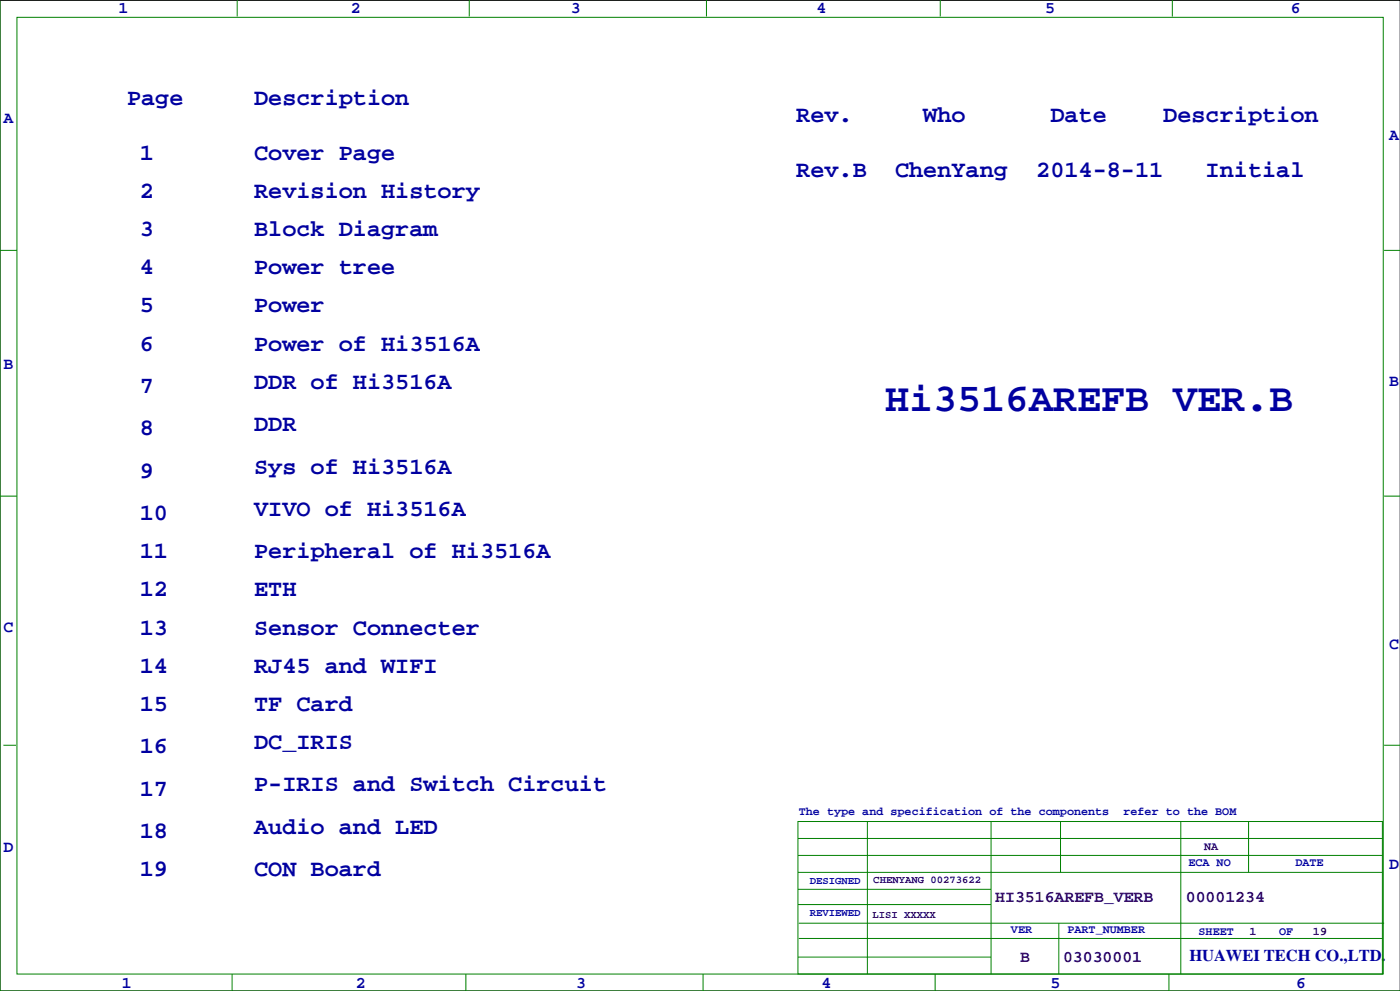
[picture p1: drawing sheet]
<svg xmlns="http://www.w3.org/2000/svg" width="420mm" height="297mm" viewBox="0 0 420 297" stroke-linecap="round" stroke-linejoin="round" font-family="sans-serif">
<defs><g id="words">
<text font-size="12" fill="#0000a0" x="265.4" y="123.1">Hi3516AREFB VER.B</text>
<g font-size="7.1" fill="#0000a0">
<text x="38.1" y="31.4">Page</text>
<text x="76.2" y="31.4">Description</text>
<text x="238.8" y="36.5">Rev.</text>
<text x="276.9" y="36.5">Who</text>
<text x="315" y="36.5">Date</text>
<text x="348.8" y="36.5">Description</text>
<text x="41.9" y="47.9">1</text>
<text x="76.2" y="47.9">Cover Page</text>
<text x="238.8" y="53">Rev.B</text>
<text x="268.4" y="53">ChenYang</text>
<text x="310.7" y="53">2014-8-11</text>
<text x="361.5" y="53">Initial</text>
<text x="41.9" y="59.4">2</text>
<text x="76.2" y="59.4">Revision History</text>
<text x="41.9" y="70.8">3</text>
<text x="76.2" y="70.8">Block Diagram</text>
<text x="41.9" y="82.2">4</text>
<text x="76.2" y="82.2">Power tree</text>
<text x="41.9" y="93.7">5</text>
<text x="76.2" y="93.7">Power</text>
<text x="41.9" y="105.1">6</text>
<text x="76.2" y="105.1">Power of Hi3516A</text>
<text x="41.9" y="117.8">7</text>
<text x="76.2" y="116.5">DDR of Hi3516A</text>
<text x="41.9" y="130.5">8</text>
<text x="76.2" y="129.2">DDR</text>
<text x="41.9" y="143.2">9</text>
<text x="76.2" y="141.9">Sys of Hi3516A</text>
<text x="41.9" y="155.9">10</text>
<text x="76.2" y="154.6">VIVO of Hi3516A</text>
<text x="41.9" y="167.3">11</text>
<text x="76.2" y="167.3">Peripheral of Hi3516A</text>
<text x="41.9" y="178.8">12</text>
<text x="76.2" y="178.8">ETH</text>
<text x="41.9" y="190.2">13</text>
<text x="76.2" y="190.2">Sensor Connecter</text>
<text x="41.9" y="201.6">14</text>
<text x="76.2" y="201.6">RJ45 and WIFI</text>
<text x="41.9" y="213">15</text>
<text x="76.2" y="213">TF Card</text>
<text x="41.9" y="225.7">16</text>
<text x="76.2" y="224.5">DC_IRIS</text>
<text x="41.9" y="238.4">17</text>
<text x="76.2" y="237.2">P-IRIS and Switch Circuit</text>
<text x="41.9" y="251.1">18</text>
<text x="76.2" y="249.9">Audio and LED</text>
<text x="41.9" y="262.6">19</text>
<text x="76.2" y="262.6">CON Board</text>
</g>
<g font-size="4.9" fill="#0000a0">
<text x="35.6" y="3.9">1</text>
<text x="105.2" y="3.9">2</text>
<text x="171.2" y="3.9">3</text>
<text x="244.9" y="3.9">4</text>
<text x="313.4" y="3.9">5</text>
<text x="387.1" y="3.9">6</text>
<text x="1" y="36.9">A</text>
<text x="416.6" y="42">A</text>
<text x="1" y="110.6">B</text>
<text x="416.6" y="115.7">B</text>
<text x="1" y="189.3">C</text>
<text x="416.6" y="194.4">C</text>
<text x="1" y="255.4">D</text>
<text x="416.6" y="260.5">D</text>
<text x="356.6" y="288">HUAWEI TECH CO.,LTD.</text>
<text x="36.6" y="296">1</text>
<text x="106.7" y="296">2</text>
<text x="172.7" y="296">3</text>
<text x="246.4" y="296">4</text>
<text x="315" y="296">5</text>
<text x="388.6" y="296">6</text>
</g>
<g font-size="4.9" fill="#400040">
<text x="298.5" y="270.5">HI3516AREFB_VERB</text>
<text x="355.6" y="270.5">00001234</text>
<text x="305.9" y="288.3">B</text>
<text x="318.8" y="288.3">03030001</text>
</g>
<g font-size="3.5" fill="#0000a0">
<text x="239.5" y="244.2">The type and specification of the components</text>
<text x="336.9" y="244.2">refer to the BOM</text>
<text x="356.4" y="259.4">ECA NO</text>
<text x="388.5" y="259.4">DATE</text>
<text x="303.1" y="279.7">VER</text>
<text x="320.1" y="279.7">PART_NUMBER</text>
<text x="359.4" y="280.3">SHEET</text>
<text x="383.5" y="280.3">OF</text>
</g>
<g font-size="3.5" fill="#400040">
<text x="361.1" y="254.9">NA</text>
<text x="374.6" y="280.3">1</text>
<text x="393.7" y="280.3">19</text>
</g>
<g font-size="3.2" fill="#0000a0">
<text x="242.8" y="264.9">DESIGNED</text>
<text x="242.8" y="274.5">REVIEWED</text>
</g>
<g font-size="3.2" fill="#400040">
<text x="261.9" y="264.7">CHENYANG 00273622</text>
<text x="261.6" y="275.1">LISI XXXXX</text>
</g>
</g></defs>
<path d="M419.9 .1h-419.9v296.9h419.9" fill="none" stroke="#000" stroke-width=".3"/>
<g fill="none" stroke="#008000" stroke-width=".3">
<path d="M0 -.1v297.1h419.9M71.1 0v4.9M140.7 0v4.9M211.8 0v4.9M281.9 0v4.9M351.5 0v4.9M5.1 5.2h409.7v286.8h-409.7zM0 75h5.1M415 75h4.9M0 148.7h5.1M415 148.7h4.9M1 223.4h3.8"/>
<path d="M415 223.4h4.9M239.3 246.2h175.2v45.8h-175.2zM239.3 251.3h175.2M239.3 256.4h175.2M260.1 246.2v45.8M297.2 246.2v45.8M318 246.2v15.3M354.1 246.2v45.8M374.4 246.2v15.3M239.3 266.6h57.9M239.3 261.5h175.2M239.3 271.1h57.9"/>
<path d="M239.5 276.7h175.5M317.5 276.7v15.3M69.6 292v5M139.7 292v5M210.8 292v5M239.3 286.9h57.9M239.5 281.3h175M280.4 292v5M350.5 292v5M383.5 287.4h.1"/>
</g>
<use href="#words"/>
</svg>
